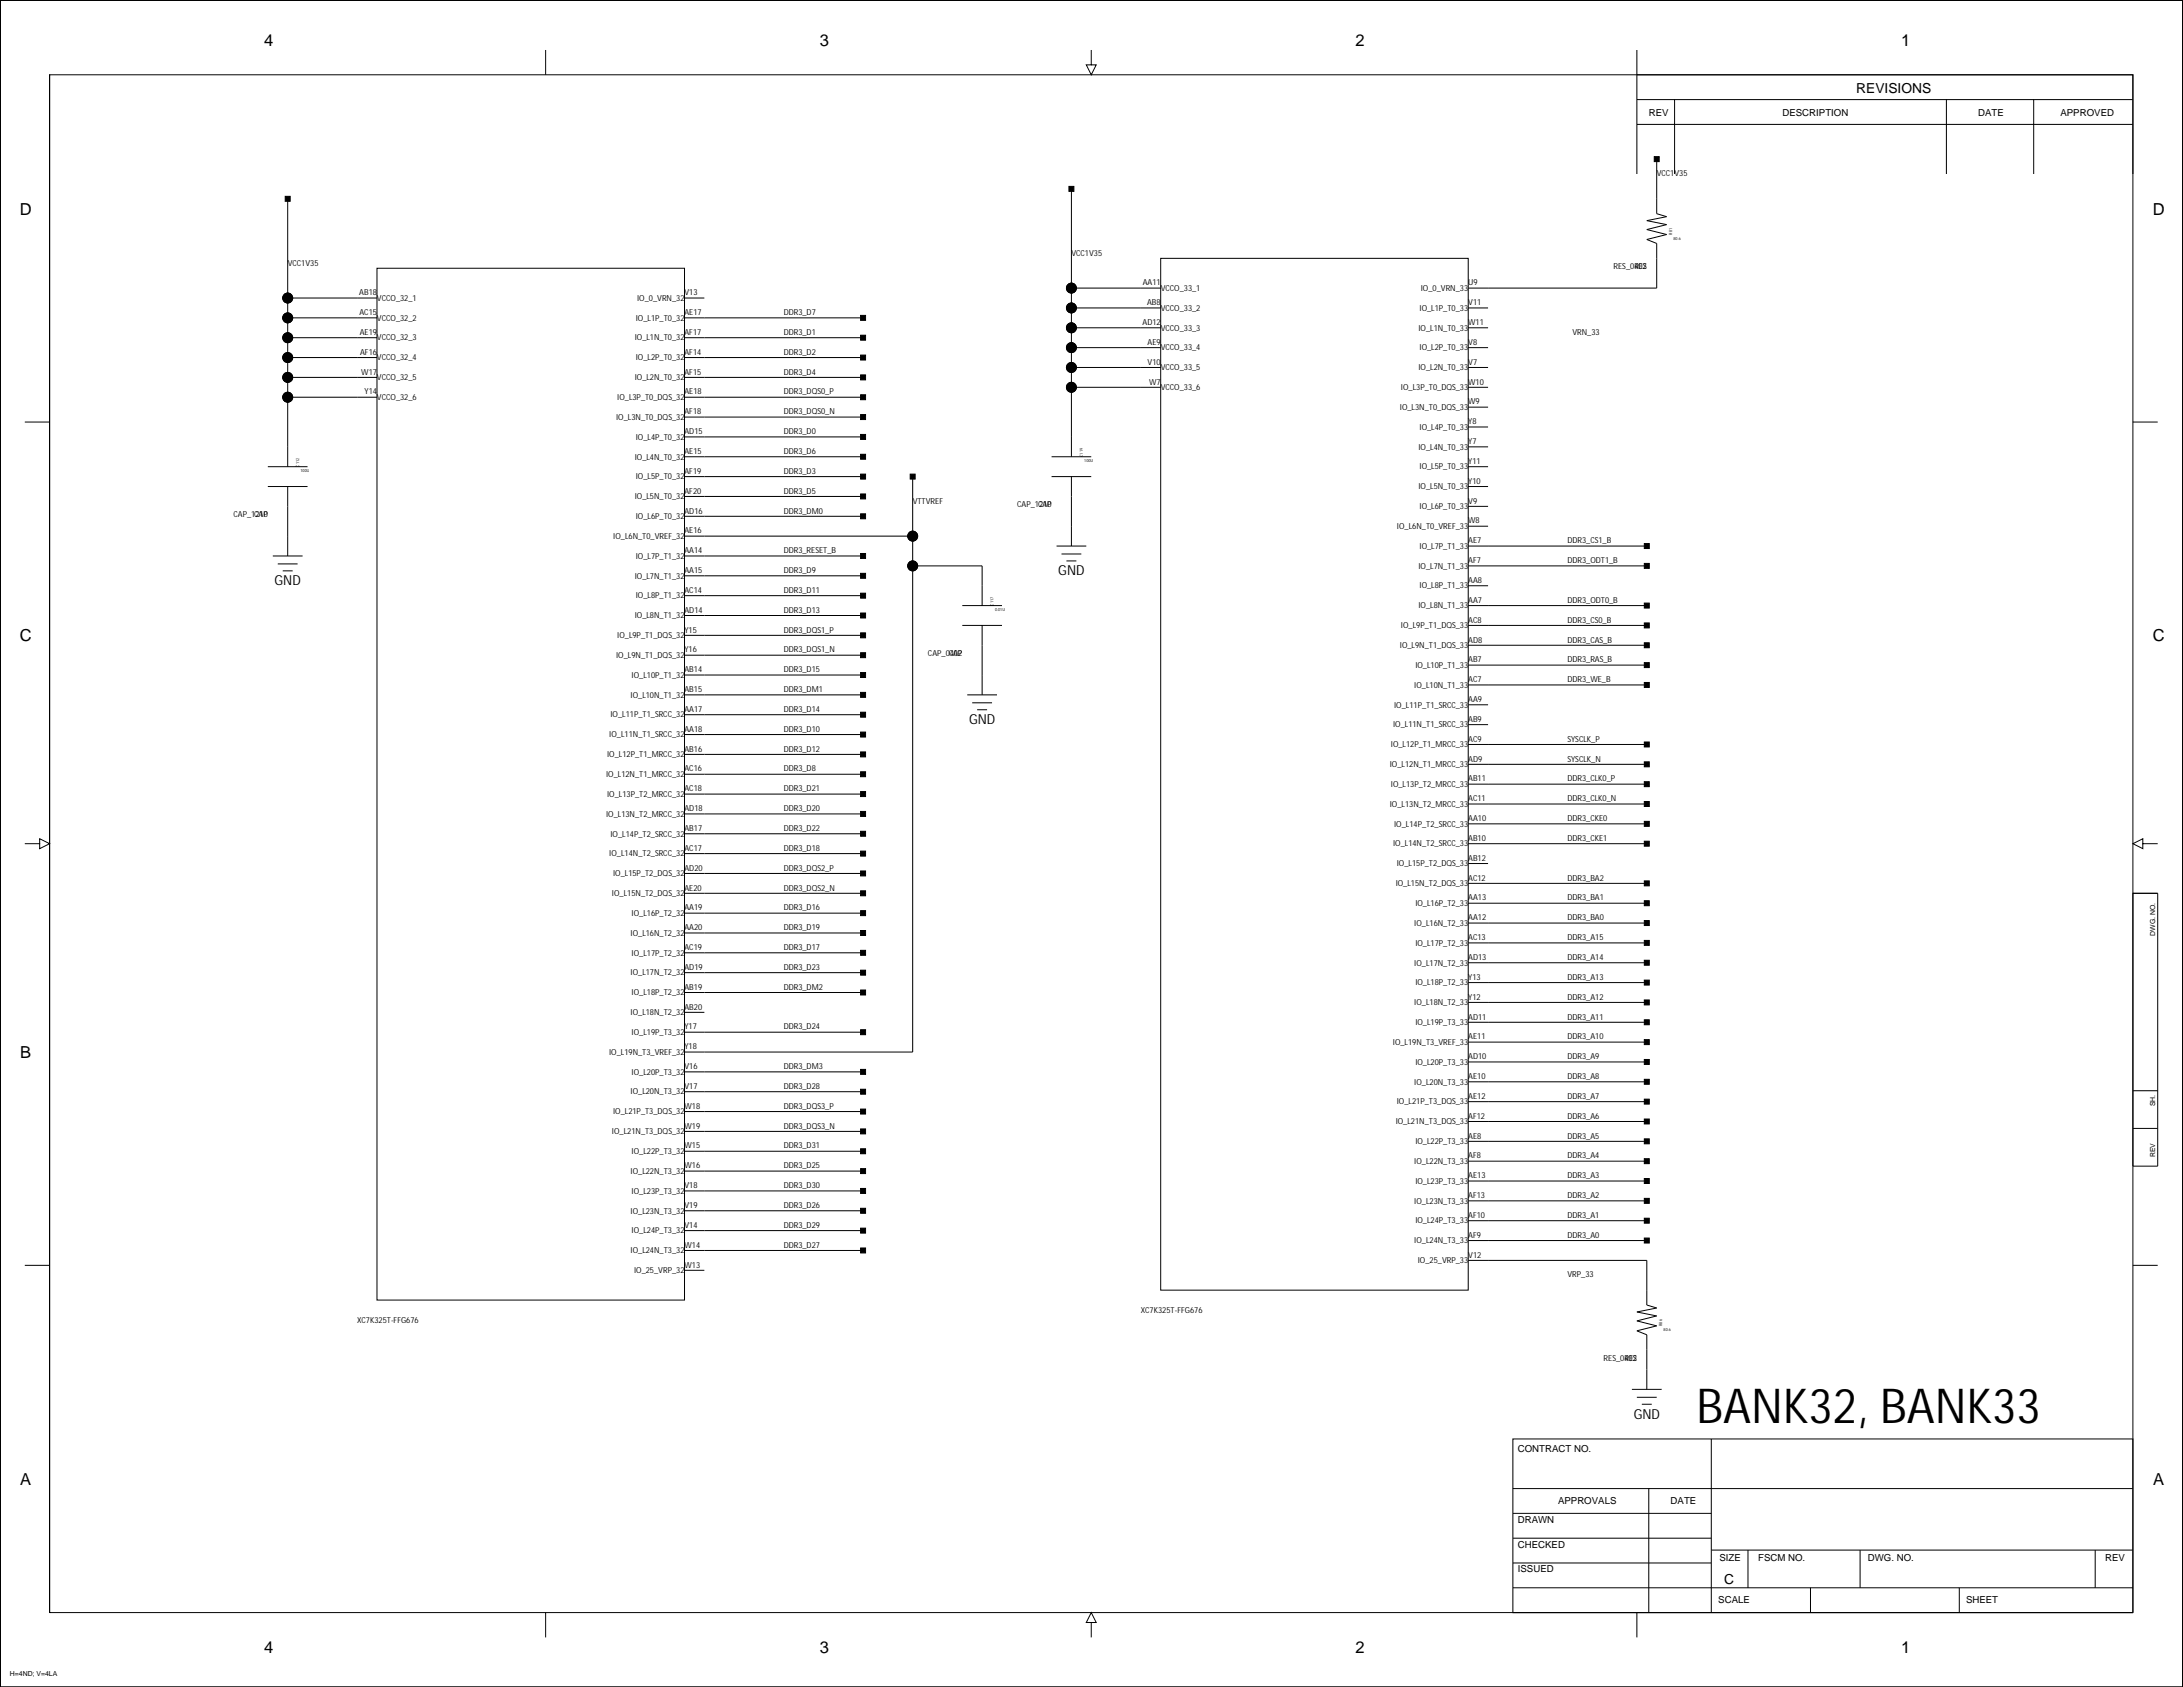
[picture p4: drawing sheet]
<svg xmlns="http://www.w3.org/2000/svg" width="559mm" height="432mm" viewBox="0 0 559 432" stroke-linecap="round" stroke-linejoin="round" font-family="sans-serif">
<defs><g id="words">
<text font-size="12.3" x="434.2" y="364.2">BANK32, BANK33</text>
<g font-size="4.2">
<text x="67.6" y="11.8">4</text>
<text x="209.8" y="11.8">3</text>
<text x="347" y="11.8">2</text>
<text x="486.6" y="11.8">1</text>
<text x="5.1" y="54.9">D</text>
<text x="551" y="54.9">D</text>
<text x="5.1" y="164.1">C</text>
<text x="551" y="164.1">C</text>
<text x="5.2" y="270.8">B</text>
<text x="5.2" y="380">A</text>
<text x="551.2" y="380">A</text>
<text x="67.6" y="423.2">4</text>
<text x="209.8" y="423.2">3</text>
<text x="347" y="423.2">2</text>
<text x="486.6" y="423.2">1</text>
</g>
<g font-size="3.5">
<text x="475.2" y="23.7">REVISIONS</text>
<text x="70.3" y="149.8">GND</text>
<text x="270.9" y="147.3">GND</text>
<text x="248" y="185.4">GND</text>
<text x="418.2" y="363.1">GND</text>
<text x="441.4" y="405.4">C</text>
</g>
<g font-size="2.5">
<text x="422.1" y="29.7">REV</text>
<text x="456.3" y="29.7">DESCRIPTION</text>
<text x="506.4" y="29.7">DATE</text>
<text x="527.4" y="29.7">APPROVED</text>
<text x="388.5" y="371.7">CONTRACT NO.</text>
<text x="388.5" y="389.8">DRAWN</text>
<text x="398.8" y="384.9">APPROVALS</text>
<text x="427.6" y="384.9">DATE</text>
<text x="388.5" y="396.1">CHECKED</text>
<text x="440.1" y="399.7">SIZE</text>
<text x="450" y="399.7">FSCM NO.</text>
<text x="478.1" y="399.7">DWG. NO.</text>
<text x="538.9" y="399.7">REV</text>
<text x="388.5" y="402.5">ISSUED</text>
<text x="439.8" y="410.3">SCALE</text>
<text x="503.3" y="410.3">SHEET</text>
</g>
<g font-size="2.1">
<text x="424.1" y="45.1">VCC1V35</text>
<text x="274.3" y="65.4">VCC1V35</text>
<text x="73.6" y="68">VCC1V35</text>
<text x="413" y="68.9">RES_0402</text>
<text x="418.4" y="68.9">RES</text>
<text x="92" y="75.6">AB18</text>
<text x="96.5" y="77">VCCO_32_1</text>
<text x="163.1" y="77">IO_0_VRN_32</text>
<text x="175.2" y="75.6">V13</text>
<text x="292.5" y="73">AA11</text>
<text x="297.1" y="74.4">VCCO_33_1</text>
<text x="363.7" y="74.4">IO_0_VRN_33</text>
<text x="375.8" y="73">U9</text>
<text x="92" y="80.7">AC15</text>
<text x="96.5" y="82.1">VCCO_32_2</text>
<text x="162.7" y="82.1">IO_L1P_T0_32</text>
<text x="175.2" y="80.7">AE17</text>
<text x="200.6" y="80.7">DDR3_D7</text>
<text x="292.5" y="83.2">AD12</text>
<text x="293.6" y="78.1">AB8</text>
<text x="297.1" y="79.5">VCCO_33_2</text>
<text x="363.4" y="79.5">IO_L1P_T0_33</text>
<text x="375.8" y="83.2">W11</text>
<text x="375.8" y="78.1">V11</text>
<text x="92.1" y="85.7">AE19</text>
<text x="96.5" y="87.1">VCCO_32_3</text>
<text x="162.5" y="87.1">IO_L1N_T0_32</text>
<text x="175.2" y="85.7">AF17</text>
<text x="200.6" y="85.7">DDR3_D1</text>
<text x="293.8" y="88.3">AE9</text>
<text x="297.1" y="84.6">VCCO_33_3</text>
<text x="297.1" y="89.7">VCCO_33_4</text>
<text x="363.1" y="84.6">IO_L1N_T0_33</text>
<text x="363.4" y="89.7">IO_L2P_T0_33</text>
<text x="375.8" y="88.3">V8</text>
<text x="402.5" y="85.7">VRN_33</text>
<text x="92.2" y="90.8">AF16</text>
<text x="92.5" y="95.9">W17</text>
<text x="96.5" y="92.2">VCCO_32_4</text>
<text x="162.7" y="92.2">IO_L2P_T0_32</text>
<text x="175.2" y="95.9">AF15</text>
<text x="175.2" y="90.8">AF14</text>
<text x="200.6" y="95.9">DDR3_D4</text>
<text x="200.6" y="90.8">DDR3_D2</text>
<text x="293.8" y="93.4">V10</text>
<text x="297.1" y="94.8">VCCO_33_5</text>
<text x="363.1" y="94.8">IO_L2N_T0_33</text>
<text x="375.8" y="93.4">V7</text>
<text x="93.3" y="101">Y14</text>
<text x="96.5" y="97.3">VCCO_32_5</text>
<text x="162.5" y="97.3">IO_L2N_T0_32</text>
<text x="175.2" y="101">AE18</text>
<text x="200.6" y="101">DDR3_DQS0_P</text>
<text x="294.1" y="98.4">W7</text>
<text x="297.1" y="99.8">VCCO_33_6</text>
<text x="358.6" y="99.8">IO_L3P_T0_DQS_33</text>
<text x="375.8" y="98.4">W10</text>
<text x="96.5" y="102.4">VCCO_32_6</text>
<text x="157.7" y="107.5">IO_L3N_T0_DQS_32</text>
<text x="158" y="102.4">IO_L3P_T0_DQS_32</text>
<text x="175.2" y="106">AF18</text>
<text x="200.6" y="106">DDR3_DQS0_N</text>
<text x="358.3" y="104.9">IO_L3N_T0_DQS_33</text>
<text x="375.8" y="103.5">W9</text>
<text x="162.7" y="112.5">IO_L4P_T0_32</text>
<text x="175.2" y="111.1">AD15</text>
<text x="200.6" y="111.1">DDR3_D0</text>
<text x="363.4" y="110">IO_L4P_T0_33</text>
<text x="375.8" y="113.7">Y7</text>
<text x="375.8" y="108.6">Y8</text>
<text x="162.5" y="117.6">IO_L4N_T0_32</text>
<text x="175.2" y="116.2">AE15</text>
<text x="200.6" y="116.2">DDR3_D6</text>
<text x="363.1" y="115.1">IO_L4N_T0_33</text>
<text x="375.8" y="118.7">Y11</text>
<text x="162.7" y="122.7">IO_L5P_T0_32</text>
<text x="175.2" y="121.3">AF19</text>
<text x="200.6" y="121.3">DDR3_D3</text>
<text x="363.1" y="125.2">IO_L5N_T0_33</text>
<text x="363.4" y="120.2">IO_L5P_T0_33</text>
<text x="375.8" y="123.8">Y10</text>
<text x="162.5" y="127.8">IO_L5N_T0_32</text>
<text x="175.2" y="131.4">AD16</text>
<text x="175.2" y="126.4">AF20</text>
<text x="200.6" y="131.4">DDR3_DM0</text>
<text x="200.6" y="126.4">DDR3_D5</text>
<text x="233.6" y="128.9">VTTVREF</text>
<text x="260.4" y="129.9">CAP_1210</text>
<text x="265.7" y="129.9">CAP</text>
<text x="363.4" y="130.3">IO_L6P_T0_33</text>
<text x="375.8" y="128.9">V9</text>
<text x="59.8" y="132.4">CAP_1210</text>
<text x="65.1" y="132.4">CAP</text>
<text x="157" y="137.9">IO_L6N_T0_VREF_32</text>
<text x="162.7" y="132.9">IO_L6P_T0_32</text>
<text x="175.2" y="136.5">AE16</text>
<text x="357.6" y="135.4">IO_L6N_T0_VREF_33</text>
<text x="375.8" y="134">W8</text>
<text x="162.7" y="143">IO_L7P_T1_32</text>
<text x="175.2" y="141.6">AA14</text>
<text x="200.6" y="141.6">DDR3_RESET_B</text>
<text x="363.4" y="140.5">IO_L7P_T1_33</text>
<text x="375.8" y="139.1">AE7</text>
<text x="401.2" y="139.1">DDR3_CS1_B</text>
<text x="162.5" y="148.1">IO_L7N_T1_32</text>
<text x="175.2" y="146.7">AA15</text>
<text x="200.6" y="146.7">DDR3_D9</text>
<text x="363.1" y="145.6">IO_L7N_T1_33</text>
<text x="375.8" y="149.2">AA8</text>
<text x="375.8" y="144.1">AF7</text>
<text x="401.2" y="144.1">DDR3_ODT1_B</text>
<text x="162.7" y="153.2">IO_L8P_T1_32</text>
<text x="175.2" y="151.8">AC14</text>
<text x="200.6" y="151.8">DDR3_D11</text>
<text x="363.1" y="155.7">IO_L8N_T1_33</text>
<text x="363.4" y="150.6">IO_L8P_T1_33</text>
<text x="375.8" y="154.3">AA7</text>
<text x="401.2" y="154.3">DDR3_ODT0_B</text>
<text x="162.5" y="158.2">IO_L8N_T1_32</text>
<text x="175.2" y="161.9">Y15</text>
<text x="175.2" y="156.8">AD14</text>
<text x="200.6" y="156.8">DDR3_D13</text>
<text x="200.6" y="161.9">DDR3_DQS1_P</text>
<text x="358.6" y="160.8">IO_L9P_T1_DQS_33</text>
<text x="375.8" y="159.4">AC8</text>
<text x="401.2" y="159.4">DDR3_CS0_B</text>
<text x="158" y="163.3">IO_L9P_T1_DQS_32</text>
<text x="175.2" y="167">Y16</text>
<text x="200.6" y="167">DDR3_DQS1_N</text>
<text x="237.5" y="168">CAP_0402</text>
<text x="242.9" y="168">CAP</text>
<text x="358.3" y="165.9">IO_L9N_T1_DQS_33</text>
<text x="375.8" y="164.5">AD8</text>
<text x="401.2" y="164.5">DDR3_CAS_B</text>
<text x="157.7" y="168.4">IO_L9N_T1_DQS_32</text>
<text x="161.7" y="173.5">IO_L10P_T1_32</text>
<text x="175.2" y="172.1">AB14</text>
<text x="200.6" y="172.1">DDR3_D15</text>
<text x="362.3" y="170.9">IO_L10P_T1_33</text>
<text x="375.8" y="169.5">AB7</text>
<text x="401.2" y="169.5">DDR3_RAS_B</text>
<text x="161.4" y="178.6">IO_L10N_T1_32</text>
<text x="175.2" y="177.2">AB15</text>
<text x="200.6" y="177.2">DDR3_DM1</text>
<text x="362" y="176">IO_L10N_T1_33</text>
<text x="375.8" y="179.7">AA9</text>
<text x="375.8" y="174.6">AC7</text>
<text x="401.2" y="174.6">DDR3_WE_B</text>
<text x="156.3" y="183.6">IO_L11P_T1_SRCC_32</text>
<text x="175.2" y="182.2">AA17</text>
<text x="200.6" y="182.2">DDR3_D14</text>
<text x="356.9" y="181.1">IO_L11P_T1_SRCC_33</text>
<text x="375.8" y="184.8">AB9</text>
<text x="156" y="188.7">IO_L11N_T1_SRCC_32</text>
<text x="175.2" y="187.3">AA18</text>
<text x="200.6" y="187.3">DDR3_D10</text>
<text x="356" y="191.3">IO_L12P_T1_MRCC_33</text>
<text x="356.6" y="186.2">IO_L11N_T1_SRCC_33</text>
<text x="375.8" y="189.9">AC9</text>
<text x="401.2" y="189.9">SYSCLK_P</text>
<text x="155.4" y="193.8">IO_L12P_T1_MRCC_32</text>
<text x="175.2" y="197.5">AC16</text>
<text x="175.2" y="192.4">AB16</text>
<text x="200.6" y="197.5">DDR3_D8</text>
<text x="200.6" y="192.4">DDR3_D12</text>
<text x="355.8" y="196.3">IO_L12N_T1_MRCC_33</text>
<text x="375.8" y="194.9">AD9</text>
<text x="401.2" y="194.9">SYSCLK_N</text>
<text x="155.1" y="198.9">IO_L12N_T1_MRCC_32</text>
<text x="155.4" y="204">IO_L13P_T2_MRCC_32</text>
<text x="175.2" y="202.5">AC18</text>
<text x="200.6" y="202.5">DDR3_D21</text>
<text x="356" y="201.4">IO_L13P_T2_MRCC_33</text>
<text x="375.8" y="200">AB11</text>
<text x="401.2" y="200">DDR3_CLK0_P</text>
<text x="155.1" y="209">IO_L13N_T2_MRCC_32</text>
<text x="175.2" y="207.6">AD18</text>
<text x="200.6" y="207.6">DDR3_D20</text>
<text x="355.8" y="206.5">IO_L13N_T2_MRCC_33</text>
<text x="375.8" y="205.1">AC11</text>
<text x="401.2" y="205.1">DDR3_CLK0_N</text>
<text x="156.3" y="214.1">IO_L14P_T2_SRCC_32</text>
<text x="175.2" y="212.7">AB17</text>
<text x="200.6" y="212.7">DDR3_D22</text>
<text x="356.9" y="211.6">IO_L14P_T2_SRCC_33</text>
<text x="375.8" y="215.2">AB10</text>
<text x="375.8" y="210.2">AA10</text>
<text x="401.2" y="210.2">DDR3_CKE0</text>
<text x="401.2" y="215.2">DDR3_CKE1</text>
<text x="156" y="219.2">IO_L14N_T2_SRCC_32</text>
<text x="175.2" y="217.8">AC17</text>
<text x="200.6" y="217.8">DDR3_D18</text>
<text x="356.6" y="216.7">IO_L14N_T2_SRCC_33</text>
<text x="357.5" y="221.7">IO_L15P_T2_DQS_33</text>
<text x="375.8" y="220.3">AB12</text>
<text x="156.9" y="224.3">IO_L15P_T2_DQS_32</text>
<text x="175.2" y="227.9">AE20</text>
<text x="175.2" y="222.9">AD20</text>
<text x="200.6" y="227.9">DDR3_DQS2_N</text>
<text x="200.6" y="222.9">DDR3_DQS2_P</text>
<text x="357.3" y="226.8">IO_L15N_T2_DQS_33</text>
<text x="375.8" y="225.4">AC12</text>
<text x="401.2" y="225.4">DDR3_BA2</text>
<text x="156.6" y="229.4">IO_L15N_T2_DQS_32</text>
<text x="175.2" y="233">AA19</text>
<text x="200.6" y="233">DDR3_D16</text>
<text x="362.3" y="231.9">IO_L16P_T2_33</text>
<text x="375.8" y="230.5">AA13</text>
<text x="401.2" y="230.5">DDR3_BA1</text>
<text x="161.4" y="239.5">IO_L16N_T2_32</text>
<text x="161.7" y="234.4">IO_L16P_T2_32</text>
<text x="175.2" y="238.1">AA20</text>
<text x="200.6" y="238.1">DDR3_D19</text>
<text x="362" y="237">IO_L16N_T2_33</text>
<text x="375.8" y="235.6">AA12</text>
<text x="401.2" y="235.6">DDR3_BA0</text>
<text x="161.7" y="244.6">IO_L17P_T2_32</text>
<text x="175.2" y="243.2">AC19</text>
<text x="200.6" y="243.2">DDR3_D17</text>
<text x="362.3" y="242">IO_L17P_T2_33</text>
<text x="375.8" y="245.7">AD13</text>
<text x="375.8" y="240.6">AC13</text>
<text x="401.2" y="245.7">DDR3_A14</text>
<text x="401.2" y="240.6">DDR3_A15</text>
<text x="161.4" y="249.7">IO_L17N_T2_32</text>
<text x="175.2" y="248.3">AD19</text>
<text x="200.6" y="248.3">DDR3_D23</text>
<text x="362" y="247.1">IO_L17N_T2_33</text>
<text x="375.8" y="250.8">Y13</text>
<text x="401.2" y="250.8">DDR3_A13</text>
<text x="161.7" y="254.7">IO_L18P_T2_32</text>
<text x="175.2" y="253.3">AB19</text>
<text x="200.6" y="253.3">DDR3_DM2</text>
<text x="362" y="257.3">IO_L18N_T2_33</text>
<text x="362.3" y="252.2">IO_L18P_T2_33</text>
<text x="375.8" y="255.9">Y12</text>
<text x="401.2" y="255.9">DDR3_A12</text>
<text x="161.4" y="259.8">IO_L18N_T2_32</text>
<text x="175.2" y="263.5">Y17</text>
<text x="175.2" y="258.4">AB20</text>
<text x="200.6" y="263.5">DDR3_D24</text>
<text x="362.3" y="262.4">IO_L19P_T3_33</text>
<text x="375.8" y="261">AD11</text>
<text x="401.2" y="261">DDR3_A11</text>
<text x="155.9" y="270">IO_L19N_T3_VREF_32</text>
<text x="161.7" y="264.9">IO_L19P_T3_32</text>
<text x="175.2" y="268.6">Y18</text>
<text x="356.5" y="267.4">IO_L19N_T3_VREF_33</text>
<text x="375.8" y="266">AE11</text>
<text x="401.2" y="266">DDR3_A10</text>
<text x="161.7" y="275.1">IO_L20P_T3_32</text>
<text x="175.2" y="273.7">V16</text>
<text x="200.6" y="273.7">DDR3_DM3</text>
<text x="362.3" y="272.5">IO_L20P_T3_33</text>
<text x="375.8" y="271.1">AD10</text>
<text x="401.2" y="271.1">DDR3_A9</text>
<text x="161.4" y="280.1">IO_L20N_T3_32</text>
<text x="175.2" y="278.7">V17</text>
<text x="200.6" y="278.7">DDR3_D28</text>
<text x="362" y="277.6">IO_L20N_T3_33</text>
<text x="375.8" y="281.3">AE12</text>
<text x="375.8" y="276.2">AE10</text>
<text x="401.2" y="281.3">DDR3_A7</text>
<text x="401.2" y="276.2">DDR3_A8</text>
<text x="156.9" y="285.2">IO_L21P_T3_DQS_32</text>
<text x="175.2" y="283.8">W18</text>
<text x="200.6" y="283.8">DDR3_DQS3_P</text>
<text x="357.3" y="287.8">IO_L21N_T3_DQS_33</text>
<text x="357.5" y="282.7">IO_L21P_T3_DQS_33</text>
<text x="375.8" y="286.3">AF12</text>
<text x="401.2" y="286.3">DDR3_A6</text>
<text x="156.6" y="290.3">IO_L21N_T3_DQS_32</text>
<text x="175.2" y="294">W15</text>
<text x="175.2" y="288.9">W19</text>
<text x="200.6" y="288.9">DDR3_DQS3_N</text>
<text x="200.6" y="294">DDR3_D31</text>
<text x="362.3" y="292.8">IO_L22P_T3_33</text>
<text x="375.8" y="291.4">AE8</text>
<text x="401.2" y="291.4">DDR3_A5</text>
<text x="161.7" y="295.4">IO_L22P_T3_32</text>
<text x="175.2" y="299">W16</text>
<text x="200.6" y="299">DDR3_D25</text>
<text x="362" y="297.9">IO_L22N_T3_33</text>
<text x="375.8" y="296.5">AF8</text>
<text x="401.2" y="296.5">DDR3_A4</text>
<text x="161.4" y="300.5">IO_L22N_T3_32</text>
<text x="161.7" y="305.5">IO_L23P_T3_32</text>
<text x="175.2" y="304.1">V18</text>
<text x="200.6" y="304.1">DDR3_D30</text>
<text x="362.3" y="303">IO_L23P_T3_33</text>
<text x="375.8" y="301.6">AE13</text>
<text x="401.2" y="301.6">DDR3_A3</text>
<text x="161.4" y="310.6">IO_L23N_T3_32</text>
<text x="175.2" y="309.2">V19</text>
<text x="200.6" y="309.2">DDR3_D26</text>
<text x="362" y="308.1">IO_L23N_T3_33</text>
<text x="375.8" y="311.7">AF10</text>
<text x="375.8" y="306.7">AF13</text>
<text x="401.2" y="311.7">DDR3_A1</text>
<text x="401.2" y="306.7">DDR3_A2</text>
<text x="161.7" y="315.7">IO_L24P_T3_32</text>
<text x="175.2" y="314.3">V14</text>
<text x="200.6" y="314.3">DDR3_D29</text>
<text x="362.3" y="313.2">IO_L24P_T3_33</text>
<text x="375.8" y="316.8">AF9</text>
<text x="401.2" y="316.8">DDR3_A0</text>
<text x="161.4" y="320.8">IO_L24N_T3_32</text>
<text x="175.2" y="319.4">W14</text>
<text x="200.6" y="319.4">DDR3_D27</text>
<text x="362" y="318.2">IO_L24N_T3_33</text>
<text x="362.9" y="323.3">IO_25_VRP_33</text>
<text x="375.8" y="321.9">V12</text>
<text x="162.3" y="325.8">IO_25_VRP_32</text>
<text x="175.2" y="324.4">W13</text>
<text x="401.2" y="327">VRP_33</text>
<text x="91.4" y="338.5">XC7K325T-FFG676</text>
<text x="292" y="336">XC7K325T-FFG676</text>
<text x="410.5" y="348.3">RES_0402</text>
<text x="415.8" y="348.3">RES</text>
</g>
<g font-size="1.8">
<text x="551.7" y="239.5" transform="rotate(-90 551.7 239.5)">DWG. NO.</text>
<text x="551.7" y="283.2" transform="rotate(-90 551.7 283.2)">SH.</text>
<text x="551.7" y="296.2" transform="rotate(-90 551.7 296.2)">REV</text>
<text x="2.5" y="428.9">H=4ND; V=4LA</text>
</g>
<g font-size="1.1">
<text x="428" y="60" transform="rotate(-90 428 60)">R81</text>
<text x="428.4" y="61.4">80.6</text>
<text x="76.6" y="119.5" transform="rotate(-90 76.6 119.5)">C112</text>
<text x="277.2" y="116.9" transform="rotate(-90 277.2 116.9)">C119</text>
<text x="277.6" y="118.3">100U</text>
<text x="76.9" y="120.9">100U</text>
<text x="254.4" y="155" transform="rotate(-90 254.4 155)">C117</text>
<text x="254.7" y="156.4">0.01U</text>
<text x="425.5" y="339.4" transform="rotate(-90 425.5 339.4)">R86</text>
<text x="425.9" y="340.8">80.6</text>
</g>
</g></defs>
<g fill="none" stroke="#000" stroke-width=".26">
<path d="M0 .1h558.7v431.7h-558.7zM0 .1v431.7v-431.7h558.7v431.7h-558.7M12.7 19.1v393.7v-393.7h533.3v393.7h-533.3M139.7 12.8v6.3M279.3 12.8v3.8h-1.2l1.2 2.5 1.3-2.5h-1.3M419 19.1h127v25.4M419 12.8v31.7M419 31.8h127M419 25.5h127M428.7 25.5v19M498.2 25.5v19M520.6 25.5v19"/>
<path d="M73.6 50.9v68.6M274.3 48.3v68.6M424.1 40.7v14l2.5 .8-5.1 1 5.1 1-5.1 1.3 5.1 1.2-5.1 1.3 2.6 1v11.4h-48.3M73.6 76.3h22.9M96.5 68.7h78.7v264.1h-78.7zM175.2 76.3h5.1M274.3 73.7h22.8M274.3 78.8h22.8M297.1 66.1h78.7v264.1h-78.7zM375.8 78.8h5.1M73.6 81.4h22.9M73.6 86.4h22.9"/>
<path d="M73.6 91.5h22.9M73.6 96.6h22.9M175.2 81.4h45.7M175.2 86.4h45.7M175.2 91.5h45.7M175.2 96.6h45.7M274.3 83.9h22.8M274.3 89h22.8M274.3 94.1h22.8M274.3 99.1h22.8M375.8 83.9h5.1M375.8 89h5.1"/>
<path d="M375.8 94.1h5.1M375.8 99.1h5.1M6.3 108h6.4M68.6 119.5h10.1M73.6 101.7h22.9M175.2 101.7h45.7M175.2 106.8h45.7M175.2 111.8h45.7M175.2 116.9h45.7M269.2 116.9h10.1M375.8 104.2h5.1M375.8 109.3h5.1"/>
<path d="M375.8 114.4h5.1M375.8 119.5h5.1M546 108h6.3M68.6 124.5h10.1M73.6 124.5v17.8M175.2 122h45.7M175.2 127.1h45.7M175.2 132.1h45.7M175.2 137.2h58.4M233.6 122v147.3h-58.4M269.2 122h10.1M270.4 139.8h7.7"/>
<path d="M274.3 122v17.8M375.8 124.5h5.1M375.8 129.6h5.1M375.8 134.7h5.1M375.8 139.8h45.7M69.8 142.3h7.7M71.1 144.3h5.1M72.4 146.1h2.5M175.2 142.3h45.7M175.2 147.4h45.7M175.2 152.5h45.7M175.2 157.5h45.7"/>
<path d="M233.6 144.8h17.8v10.2M246.3 155h10.2M271.7 141.8h5.1M273 143.6h2.5M375.8 155h45.7M375.8 144.8h45.7M375.8 149.9h5.1M175.2 177.9h45.7M175.2 162.6h45.7M175.2 167.7h45.7M175.2 172.8h45.7M246.3 160.1h10.2"/>
<path d="M247.6 177.9h7.6M248.9 179.9h5M251.4 160.1v17.8M375.8 160.1h45.7M375.8 165.2h45.7M375.8 170.2h45.7M375.8 175.3h45.7M175.2 182.9h45.7M175.2 188h45.7M175.2 193.1h45.7M175.2 198.2h45.7M250.1 181.7h2.6"/>
<path d="M375.8 180.4h5.1M375.8 185.5h5.1M375.8 190.6h45.7M375.8 195.6h45.7M6.3 215.9h3.9v1.3l2.5-1.3-2.5-1.2v1.2M175.2 203.3h45.7M175.2 208.3h45.7M175.2 213.4h45.7M175.2 218.5h45.7M375.8 200.7h45.7M375.8 205.8h45.7M375.8 210.9h45.7"/>
<path d="M375.8 215.9h45.7M548.5 215.9v1.3l-2.5-1.3 2.5-1.2v1.2h3.8M175.2 228.6h45.7M175.2 223.6h45.7M175.2 233.7h45.7M175.2 238.8h45.7M375.8 221h5.1M375.8 226.1h45.7M375.8 231.2h45.7M375.8 236.3h45.7M546 228.6h6.3v69.9h-6.3zM546 228.6h6.3"/>
<path d="M175.2 243.9h45.7M175.2 249h45.7M175.2 254h45.7M175.2 259.1h5.1M375.8 241.3h45.7M375.8 246.4h45.7M375.8 251.5h45.7M375.8 256.6h45.7M175.2 264.2h45.7M175.2 274.4h45.7M175.2 279.4h45.7M375.8 261.7h45.7"/>
<path d="M375.8 266.7h45.7M375.8 271.8h45.7M375.8 276.9h45.7M546 279.2h6.3M175.2 284.5h45.7M175.2 289.6h45.7M175.2 294.7h45.7M175.2 299.7h45.7M375.8 282h45.7M375.8 287.1h45.7M375.8 292.1h45.7M375.8 297.2h45.7"/>
<path d="M546 288.8h6.3M175.2 304.8h45.7M175.2 309.9h45.7M175.2 315h45.7M375.8 302.3h45.7M375.8 307.4h45.7M375.8 312.4h45.7M375.8 317.5h45.7M6.3 323.9h6.4M175.2 320.1h45.7M175.2 325.1h5.1M375.8 322.6h45.7v11.4l2.6 .8-5.1 1 5.1 1-5.1 1.3 5.1 1.3-5.1 1.2 2.5 1.1v13.9"/>
<path d="M546 323.9h6.3M417.7 355.6h7.7M419 357.6h5.1M420.3 359.4h2.5M438.1 368.3v44.5M387.3 381h158.7M387.3 393.7h50.8M387.3 387.4h50.8M422.1 381v31.8M438.1 396.8h107.9M447.4 396.8v9.6M476.1 396.8v9.6"/>
<path d="M536.3 396.8v9.6M139.7 412.8v6.3M279.3 415.3h-1.2l1.2-2.5 1.3 2.5h-1.3v3.8M387.3 412.8h158.7h-158.7v-44.5h158.7v44.5M387.3 406.4h158.7M387.3 400.1h50.8M419 412.8v6.3M463.4 406.4v6.4M501.5 406.4v6.4"/>
<circle cx="73.6" cy="76.3" r="1.27"/>
<circle cx="274.3" cy="78.8" r="1.27"/>
<circle cx="274.3" cy="73.7" r="1.27"/>
<circle cx="73.6" cy="96.6" r="1.27"/>
<circle cx="73.6" cy="86.4" r="1.27"/>
<circle cx="73.6" cy="81.4" r="1.27"/>
<circle cx="73.6" cy="91.5" r="1.27"/>
<circle cx="274.3" cy="83.9" r="1.27"/>
<circle cx="274.3" cy="89" r="1.27"/>
<circle cx="274.3" cy="99.1" r="1.27"/>
<circle cx="274.3" cy="94.1" r="1.27"/>
<circle cx="73.6" cy="101.7" r="1.27"/>
<circle cx="233.6" cy="137.2" r="1.27"/>
<circle cx="233.6" cy="144.8" r="1.27"/>
</g>
<g fill="#000" stroke="#000" stroke-width=".26">
<path d="M73 50.3h1.3v1.2h-1.3z" fill-rule="evenodd"/>
<path d="M273.6 47.7h1.3v1.3h-1.3z" fill-rule="evenodd"/>
<path d="M423.4 40.1h1.3v1.3h-1.3z" fill-rule="evenodd"/>
<path d="M220.3 80.7h1.3v1.3h-1.3z" fill-rule="evenodd"/>
<path d="M220.3 85.8h1.3v1.3h-1.3z" fill-rule="evenodd"/>
<path d="M220.3 96h1.3v1.2h-1.3z" fill-rule="evenodd"/>
<path d="M220.3 90.9h1.3v1.3h-1.3z" fill-rule="evenodd"/>
<path d="M220.3 101h1.3v1.3h-1.3z" fill-rule="evenodd"/>
<path d="M220.3 106.1h1.3v1.3h-1.3z" fill-rule="evenodd"/>
<path d="M220.3 111.2h1.3v1.3h-1.3z" fill-rule="evenodd"/>
<path d="M220.3 116.3h1.3v1.2h-1.3z" fill-rule="evenodd"/>
<path d="M220.3 131.5h1.3v1.3h-1.3z" fill-rule="evenodd"/>
<path d="M220.3 121.4h1.3v1.2h-1.3z" fill-rule="evenodd"/>
<path d="M220.3 126.4h1.3v1.3h-1.3z" fill-rule="evenodd"/>
<path d="M233 121.4h1.3v1.2h-1.3z" fill-rule="evenodd"/>
<path d="M220.3 156.9h1.3v1.3h-1.3z" fill-rule="evenodd"/>
<path d="M220.3 146.7h1.3v1.3h-1.3z" fill-rule="evenodd"/>
<path d="M220.3 151.8h1.3v1.3h-1.3z" fill-rule="evenodd"/>
<path d="M220.3 141.7h1.3v1.2h-1.3z" fill-rule="evenodd"/>
<path d="M420.9 144.2h1.3v1.3h-1.3z" fill-rule="evenodd"/>
<path d="M420.9 154.4h1.3v1.2h-1.3z" fill-rule="evenodd"/>
<path d="M420.9 139.1h1.3v1.3h-1.3z" fill-rule="evenodd"/>
<path d="M220.3 177.2h1.3v1.3h-1.3z" fill-rule="evenodd"/>
<path d="M220.3 167.1h1.3v1.2h-1.3z" fill-rule="evenodd"/>
<path d="M220.3 162h1.3v1.3h-1.3z" fill-rule="evenodd"/>
<path d="M220.3 172.1h1.3v1.3h-1.3z" fill-rule="evenodd"/>
<path d="M420.9 174.7h1.3v1.3h-1.3z" fill-rule="evenodd"/>
<path d="M420.9 169.6h1.3v1.3h-1.3z" fill-rule="evenodd"/>
<path d="M420.9 164.5h1.3v1.3h-1.3z" fill-rule="evenodd"/>
<path d="M420.9 159.4h1.3v1.3h-1.3z" fill-rule="evenodd"/>
<path d="M220.3 187.4h1.3v1.3h-1.3z" fill-rule="evenodd"/>
<path d="M220.3 197.5h1.3v1.3h-1.3z" fill-rule="evenodd"/>
<path d="M220.3 192.5h1.3v1.2h-1.3z" fill-rule="evenodd"/>
<path d="M220.3 182.3h1.3v1.3h-1.3z" fill-rule="evenodd"/>
<path d="M420.9 189.9h1.3v1.3h-1.3z" fill-rule="evenodd"/>
<path d="M420.9 195h1.3v1.3h-1.3z" fill-rule="evenodd"/>
<path d="M220.3 217.9h1.3v1.2h-1.3z" fill-rule="evenodd"/>
<path d="M220.3 212.8h1.3v1.2h-1.3z" fill-rule="evenodd"/>
<path d="M220.3 207.7h1.3v1.3h-1.3z" fill-rule="evenodd"/>
<path d="M220.3 202.6h1.3v1.3h-1.3z" fill-rule="evenodd"/>
<path d="M420.9 210.2h1.3v1.3h-1.3z" fill-rule="evenodd"/>
<path d="M420.9 215.3h1.3v1.3h-1.3z" fill-rule="evenodd"/>
<path d="M420.9 205.2h1.3v1.2h-1.3z" fill-rule="evenodd"/>
<path d="M420.9 200.1h1.3v1.2h-1.3z" fill-rule="evenodd"/>
<path d="M220.3 238.2h1.3v1.2h-1.3z" fill-rule="evenodd"/>
<path d="M220.3 228h1.3v1.3h-1.3z" fill-rule="evenodd"/>
<path d="M220.3 222.9h1.3v1.3h-1.3z" fill-rule="evenodd"/>
<path d="M220.3 233.1h1.3v1.3h-1.3z" fill-rule="evenodd"/>
<path d="M420.9 235.6h1.3v1.3h-1.3z" fill-rule="evenodd"/>
<path d="M420.9 230.6h1.3v1.2h-1.3z" fill-rule="evenodd"/>
<path d="M420.9 225.5h1.3v1.2h-1.3z" fill-rule="evenodd"/>
<path d="M220.3 253.4h1.3v1.3h-1.3z" fill-rule="evenodd"/>
<path d="M220.3 248.3h1.3v1.3h-1.3z" fill-rule="evenodd"/>
<path d="M220.3 243.2h1.3v1.3h-1.3z" fill-rule="evenodd"/>
<path d="M420.9 255.9h1.3v1.3h-1.3z" fill-rule="evenodd"/>
<path d="M420.9 250.9h1.3v1.2h-1.3z" fill-rule="evenodd"/>
<path d="M420.9 245.8h1.3v1.3h-1.3z" fill-rule="evenodd"/>
<path d="M420.9 240.7h1.3v1.3h-1.3z" fill-rule="evenodd"/>
<path d="M220.3 273.7h1.3v1.3h-1.3z" fill-rule="evenodd"/>
<path d="M220.3 263.6h1.3v1.2h-1.3z" fill-rule="evenodd"/>
<path d="M420.9 276.3h1.3v1.2h-1.3z" fill-rule="evenodd"/>
<path d="M420.9 271.2h1.3v1.3h-1.3z" fill-rule="evenodd"/>
<path d="M420.9 266.1h1.3v1.3h-1.3z" fill-rule="evenodd"/>
<path d="M420.9 261h1.3v1.3h-1.3z" fill-rule="evenodd"/>
<path d="M220.3 289h1.3v1.2h-1.3z" fill-rule="evenodd"/>
<path d="M220.3 283.9h1.3v1.2h-1.3z" fill-rule="evenodd"/>
<path d="M220.3 278.8h1.3v1.3h-1.3z" fill-rule="evenodd"/>
<path d="M220.3 294h1.3v1.3h-1.3z" fill-rule="evenodd"/>
<path d="M420.9 296.6h1.3v1.2h-1.3z" fill-rule="evenodd"/>
<path d="M420.9 291.5h1.3v1.3h-1.3z" fill-rule="evenodd"/>
<path d="M420.9 286.4h1.3v1.3h-1.3z" fill-rule="evenodd"/>
<path d="M420.9 281.3h1.3v1.3h-1.3z" fill-rule="evenodd"/>
<path d="M220.3 299.1h1.3v1.3h-1.3z" fill-rule="evenodd"/>
<path d="M220.3 314.4h1.3v1.2h-1.3z" fill-rule="evenodd"/>
<path d="M220.3 304.2h1.3v1.3h-1.3z" fill-rule="evenodd"/>
<path d="M220.3 309.3h1.3v1.2h-1.3z" fill-rule="evenodd"/>
<path d="M420.9 316.9h1.3v1.3h-1.3z" fill-rule="evenodd"/>
<path d="M420.9 311.8h1.3v1.3h-1.3z" fill-rule="evenodd"/>
<path d="M420.9 306.7h1.3v1.3h-1.3z" fill-rule="evenodd"/>
<path d="M420.9 301.7h1.3v1.2h-1.3z" fill-rule="evenodd"/>
<path d="M220.3 319.4h1.3v1.3h-1.3z" fill-rule="evenodd"/>
<circle cx="73.6" cy="76.3" r="1.27"/>
<circle cx="274.3" cy="78.8" r="1.27"/>
<circle cx="274.3" cy="73.7" r="1.27"/>
<circle cx="73.6" cy="96.6" r="1.27"/>
<circle cx="73.6" cy="86.4" r="1.27"/>
<circle cx="73.6" cy="81.4" r="1.27"/>
<circle cx="73.6" cy="91.5" r="1.27"/>
<circle cx="274.3" cy="83.9" r="1.27"/>
<circle cx="274.3" cy="89" r="1.27"/>
<circle cx="274.3" cy="99.1" r="1.27"/>
<circle cx="274.3" cy="94.1" r="1.27"/>
<circle cx="73.6" cy="101.7" r="1.27"/>
<circle cx="233.6" cy="137.2" r="1.27"/>
<circle cx="233.6" cy="144.8" r="1.27"/>
</g>
<use href="#words"/>
</svg>
